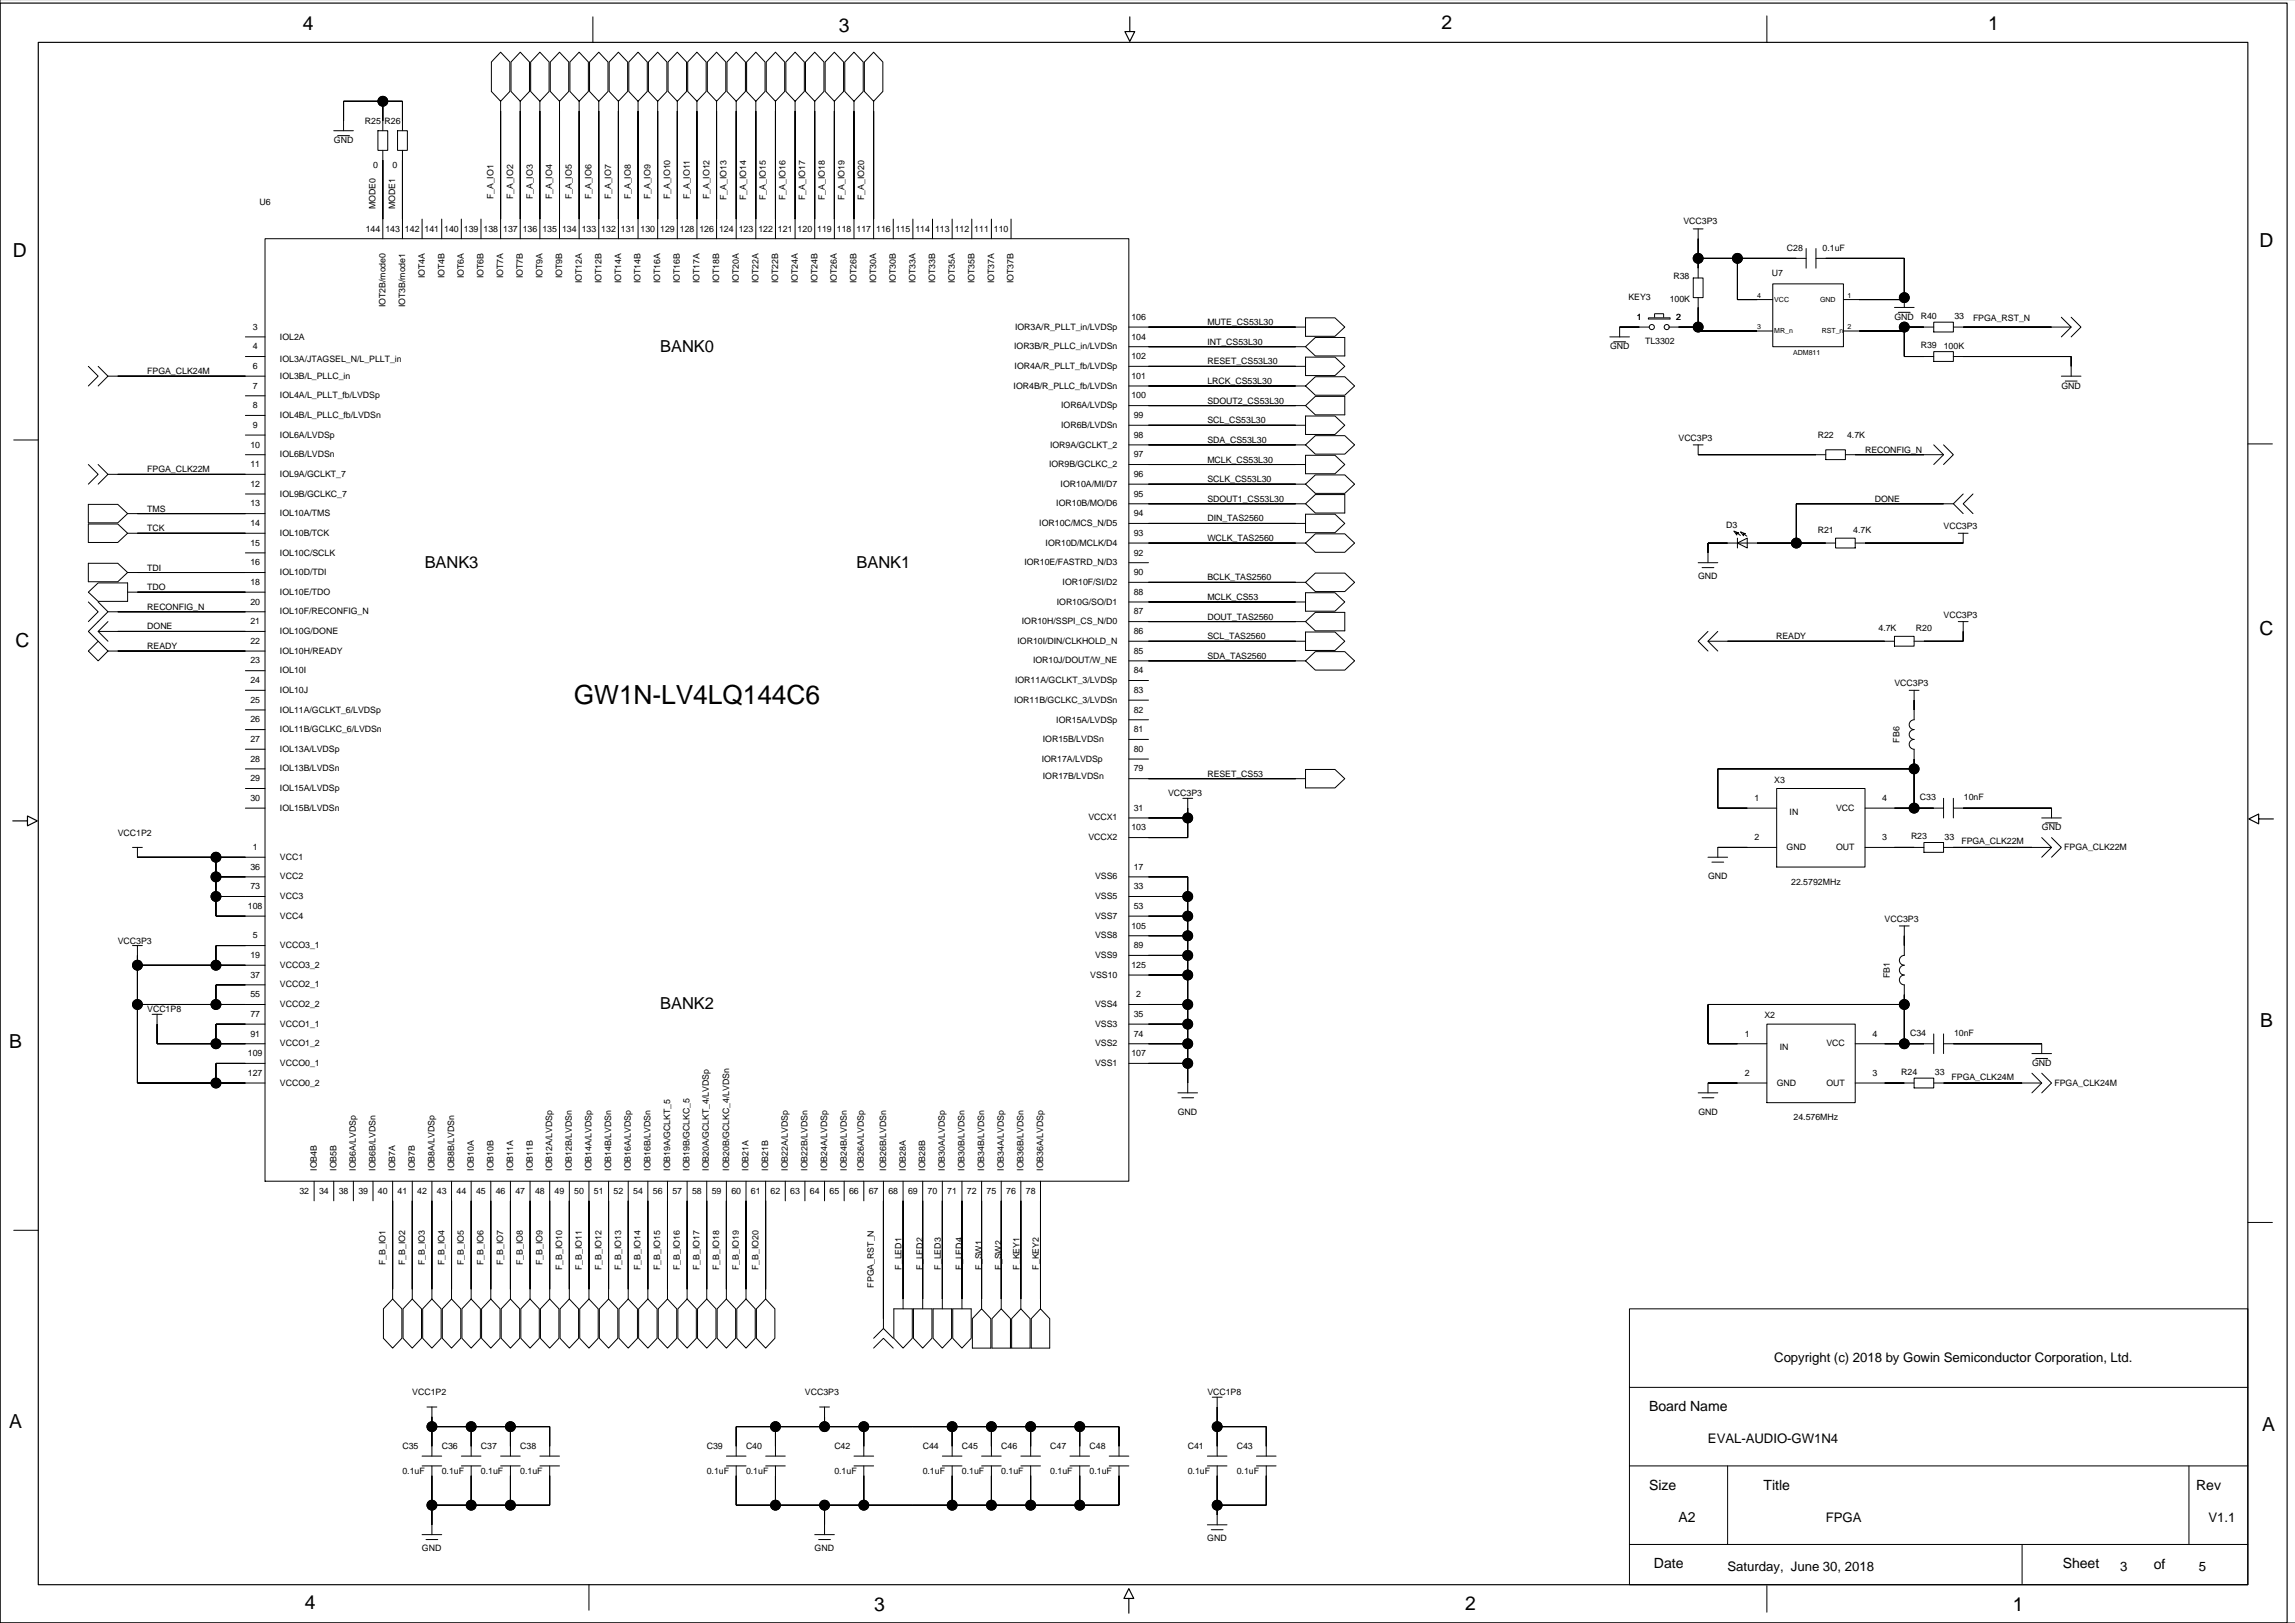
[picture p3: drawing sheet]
<svg xmlns="http://www.w3.org/2000/svg" width="594mm" height="420mm" viewBox="0 0 594 420" stroke-linecap="round" stroke-linejoin="round" font-family="sans-serif">
<defs><g id="words">
<text font-size="6.8" x="148.5" y="182.1">GW1N-LV4LQ144C6</text>
<g font-size="5">
<text x="78.4" y="7.9">4</text>
<text x="217" y="8.4">3</text>
<text x="372.9" y="7.6">2</text>
<text x="514.4" y="7.9">1</text>
<text x="584.6" y="64">D</text>
<text x="3.3" y="66.5">D</text>
<text x="4" y="167.4">C</text>
<text x="584.6" y="164.3">C</text>
<text x="584.7" y="265.6">B</text>
<text x="2.4" y="271">B</text>
<text x="2.4" y="369.5">A</text>
<text x="585.2" y="370.3">A</text>
<text x="78.9" y="416.2">4</text>
<text x="226.2" y="416.7">3</text>
<text x="379" y="416.5">2</text>
<text x="520.7" y="416.7">1</text>
</g>
<g font-size="4.3">
<text x="170.8" y="91">BANK0</text>
<text x="109.9" y="146.8">BANK3</text>
<text x="221.6" y="146.8">BANK1</text>
<text x="170.8" y="261.1">BANK2</text>
</g>
<g font-size="3.6">
<text x="426.6" y="365">Board Name</text>
<text x="426.6" y="385.3">Size</text>
<text x="456.2" y="385.3">Title</text>
<text x="568.2" y="385.3">Rev</text>
<text x="434.2" y="393.6">A2</text>
<text x="427.9" y="405.7">Date</text>
<text x="533.6" y="405.7">Sheet</text>
<text x="557.2" y="405.9">of</text>
</g>
<g font-size="3.4">
<text x="459" y="352.3">Copyright (c) 2018 by Gowin Semiconductor Corporation, Ltd.</text>
<text x="441.9" y="373.3">EVAL-AUDIO-GW1N4</text>
<text x="472.3" y="393.6">FPGA</text>
<text x="571.4" y="393.6">V1.1</text>
<text x="446.9" y="406.3">Saturday, June 30, 2018</text>
<text x="548.5" y="406.3">3</text>
<text x="568.8" y="406.3">5</text>
</g>
<g font-size="2.3">
<text x="94.4" y="32">R25</text>
<text x="99.5" y="32">R26</text>
<text x="86.4" y="37">GND</text>
<text x="96.5" y="43.5">0</text>
<text x="101.6" y="43.5">0</text>
<text x="67.1" y="53">U6</text>
<text x="127.6" y="51.6" transform="rotate(-90 127.6 51.6)">F_A_IO1</text>
<text x="132.7" y="51.6" transform="rotate(-90 132.7 51.6)">F_A_IO2</text>
<text x="137.8" y="51.6" transform="rotate(-90 137.8 51.6)">F_A_IO3</text>
<text x="142.9" y="51.6" transform="rotate(-90 142.9 51.6)">F_A_IO4</text>
<text x="148" y="51.6" transform="rotate(-90 148 51.6)">F_A_IO5</text>
<text x="153" y="51.6" transform="rotate(-90 153 51.6)">F_A_IO6</text>
<text x="158.1" y="51.6" transform="rotate(-90 158.1 51.6)">F_A_IO7</text>
<text x="163.2" y="51.6" transform="rotate(-90 163.2 51.6)">F_A_IO8</text>
<text x="168.3" y="51.6" transform="rotate(-90 168.3 51.6)">F_A_IO9</text>
<text x="173.4" y="51.6" transform="rotate(-90 173.4 51.6)">F_A_IO10</text>
<text x="178.4" y="51.6" transform="rotate(-90 178.4 51.6)">F_A_IO11</text>
<text x="183.5" y="51.6" transform="rotate(-90 183.5 51.6)">F_A_IO12</text>
<text x="188" y="51.7" transform="rotate(-90 188 51.7)">F_A_IO13</text>
<text x="193.1" y="51.7" transform="rotate(-90 193.1 51.7)">F_A_IO14</text>
<text x="198.1" y="51.7" transform="rotate(-90 198.1 51.7)">F_A_IO15</text>
<text x="203.2" y="51.7" transform="rotate(-90 203.2 51.7)">F_A_IO16</text>
<text x="208.3" y="51.7" transform="rotate(-90 208.3 51.7)">F_A_IO17</text>
<text x="213.4" y="51.7" transform="rotate(-90 213.4 51.7)">F_A_IO18</text>
<text x="218.4" y="51.7" transform="rotate(-90 218.4 51.7)">F_A_IO19</text>
<text x="223.5" y="51.7" transform="rotate(-90 223.5 51.7)">F_A_IO20</text>
<text x="94.6" y="59.9">144</text>
<text x="97.2" y="54.1" transform="rotate(-90 97.2 54.1)">MODE0</text>
<text x="99.7" y="59.9">143</text>
<text x="102.3" y="54.1" transform="rotate(-90 102.3 54.1)">MODE1</text>
<text x="104.8" y="59.9">142</text>
<text x="109.9" y="59.9">141</text>
<text x="114.9" y="59.9">140</text>
<text x="120" y="59.9">139</text>
<text x="125.1" y="59.9">138</text>
<text x="130.2" y="59.9">137</text>
<text x="135.2" y="59.9">136</text>
<text x="140.3" y="59.9">135</text>
<text x="145.4" y="59.9">134</text>
<text x="150.5" y="59.9">133</text>
<text x="155.6" y="59.9">132</text>
<text x="160.6" y="59.9">131</text>
<text x="165.7" y="59.9">130</text>
<text x="170.8" y="59.9">129</text>
<text x="175.9" y="59.9">128</text>
<text x="181" y="59.9">126</text>
<text x="186" y="59.9">124</text>
<text x="191.1" y="59.9">123</text>
<text x="196.2" y="59.9">122</text>
<text x="201.3" y="59.9">121</text>
<text x="206.3" y="59.9">120</text>
<text x="211.4" y="59.9">119</text>
<text x="216.5" y="59.9">118</text>
<text x="221.6" y="59.9">117</text>
<text x="226.7" y="59.9">116</text>
<text x="231.7" y="59.9">115</text>
<text x="236.8" y="59.9">114</text>
<text x="241.9" y="59.9">113</text>
<text x="247" y="59.9">112</text>
<text x="252.1" y="59.9">111</text>
<text x="257.1" y="59.9">110</text>
<text x="435.5" y="57.9">VCC3P3</text>
<text x="462.3" y="64.8">C28</text>
<text x="471.5" y="64.9">0.1uF</text>
<text x="109.9" y="72" transform="rotate(-90 109.9 72)">IOT4A</text>
<text x="115" y="72" transform="rotate(-90 115 72)">IOT4B</text>
<text x="120" y="72" transform="rotate(-90 120 72)">IOT6A</text>
<text x="125.1" y="72" transform="rotate(-90 125.1 72)">IOT6B</text>
<text x="130.2" y="72" transform="rotate(-90 130.2 72)">IOT7A</text>
<text x="135.3" y="72" transform="rotate(-90 135.3 72)">IOT7B</text>
<text x="140.3" y="72" transform="rotate(-90 140.3 72)">IOT9A</text>
<text x="145.4" y="72" transform="rotate(-90 145.4 72)">IOT9B</text>
<text x="458.4" y="71.4">U7</text>
<text x="150.5" y="73.2" transform="rotate(-90 150.5 73.2)">IOT12A</text>
<text x="155.6" y="73.2" transform="rotate(-90 155.6 73.2)">IOT12B</text>
<text x="160.7" y="73.2" transform="rotate(-90 160.7 73.2)">IOT14A</text>
<text x="165.7" y="73.2" transform="rotate(-90 165.7 73.2)">IOT14B</text>
<text x="170.8" y="73.2" transform="rotate(-90 170.8 73.2)">IOT16A</text>
<text x="175.9" y="73.2" transform="rotate(-90 175.9 73.2)">IOT16B</text>
<text x="181" y="73.2" transform="rotate(-90 181 73.2)">IOT17A</text>
<text x="186.1" y="73.2" transform="rotate(-90 186.1 73.2)">IOT18B</text>
<text x="191.1" y="73.2" transform="rotate(-90 191.1 73.2)">IOT20A</text>
<text x="196.2" y="73.2" transform="rotate(-90 196.2 73.2)">IOT22A</text>
<text x="201.3" y="73.2" transform="rotate(-90 201.3 73.2)">IOT22B</text>
<text x="206.4" y="73.2" transform="rotate(-90 206.4 73.2)">IOT24A</text>
<text x="211.5" y="73.2" transform="rotate(-90 211.5 73.2)">IOT24B</text>
<text x="216.5" y="73.2" transform="rotate(-90 216.5 73.2)">IOT26A</text>
<text x="221.6" y="73.2" transform="rotate(-90 221.6 73.2)">IOT26B</text>
<text x="226.7" y="73.2" transform="rotate(-90 226.7 73.2)">IOT30A</text>
<text x="231.8" y="73.2" transform="rotate(-90 231.8 73.2)">IOT30B</text>
<text x="236.8" y="73.2" transform="rotate(-90 236.8 73.2)">IOT33A</text>
<text x="241.9" y="73.2" transform="rotate(-90 241.9 73.2)">IOT33B</text>
<text x="247" y="73.2" transform="rotate(-90 247 73.2)">IOT35A</text>
<text x="252.1" y="73.2" transform="rotate(-90 252.1 73.2)">IOT35B</text>
<text x="257.2" y="73.2" transform="rotate(-90 257.2 73.2)">IOT37A</text>
<text x="262.2" y="73.2" transform="rotate(-90 262.2 73.2)">IOT37B</text>
<text x="421.3" y="77.5">KEY3</text>
<text x="432" y="78">100K</text>
<text x="432.9" y="72.3">R38</text>
<text x="99.7" y="79.5" transform="rotate(-90 99.7 79.5)">IOT2B/mode0</text>
<text x="104.8" y="79.5" transform="rotate(-90 104.8 79.5)">IOT3B/mode1</text>
<text x="292.7" y="82.7">106</text>
<text x="423.5" y="82.7">1</text>
<text x="433.6" y="82.7">2</text>
<text x="490.1" y="82.7">GND</text>
<text x="496.9" y="82.5">R40</text>
<text x="505.6" y="82.6">33</text>
<text x="510.4" y="83.1">FPGA_RST_N</text>
<text x="65.4" y="85.3">3</text>
<text x="72.4" y="87.8">IOL2A</text>
<text x="262.6" y="85.3">IOR3A/R_PLLT_in/LVDSp</text>
<text x="292.7" y="87.8">104</text>
<text x="312.3" y="89.2">INT_CS53L30</text>
<text x="312.3" y="84.1">MUTE_CS53L30</text>
<text x="425.6" y="88.9">TL3302</text>
<text x="65.4" y="90.4">4</text>
<text x="65.4" y="95.4">6</text>
<text x="72.4" y="93.6">IOL3A/JTAGSEL_N/L_PLLT_in</text>
<text x="262.4" y="90.4">IOR3B/R_PLLC_in/LVDSn</text>
<text x="262.5" y="95.4">IOR4A/R_PLLT_fb/LVDSp</text>
<text x="292.7" y="92.9">102</text>
<text x="312.3" y="94.3">RESET_CS53L30</text>
<text x="416.5" y="90.4">GND</text>
<text x="496.9" y="90.1">R39</text>
<text x="502.9" y="90.2">100K</text>
<text x="38.1" y="96.8">FPGA_CLK24M</text>
<text x="65.4" y="100.5">7</text>
<text x="72.4" y="98">IOL3B/L_PLLC_in</text>
<text x="262.2" y="100.5">IOR4B/R_PLLC_fb/LVDSn</text>
<text x="292.7" y="98">101</text>
<text x="312.3" y="99.3">LRCK_CS53L30</text>
<text x="533.3" y="100.5">GND</text>
<text x="65.4" y="105.6">8</text>
<text x="72.4" y="103.1">IOL4A/L_PLLT_fb/LVDSp</text>
<text x="274.5" y="105.6">IOR6A/LVDSp</text>
<text x="292.7" y="103.1">100</text>
<text x="312.3" y="104.4">SDOUT2_CS53L30</text>
<text x="65.4" y="110.7">9</text>
<text x="72.4" y="113.2">IOL6A/LVDSp</text>
<text x="72.4" y="108.1">IOL4B/L_PLLC_fb/LVDSn</text>
<text x="274.5" y="110.7">IOR6B/LVDSn</text>
<text x="293.3" y="113.2">98</text>
<text x="293.3" y="108.1">99</text>
<text x="312.3" y="109.5">SCL_CS53L30</text>
<text x="470.3" y="113.2">R22</text>
<text x="477.8" y="113.3">4.7K</text>
<text x="64.8" y="115.8">10</text>
<text x="72.4" y="118.3">IOL6B/LVDSn</text>
<text x="271.6" y="115.8">IOR9A/GCLKT_2</text>
<text x="293.3" y="118.3">97</text>
<text x="312.3" y="119.6">MCLK_CS53L30</text>
<text x="312.3" y="114.6">SDA_CS53L30</text>
<text x="434.2" y="114">VCC3P3</text>
<text x="482.5" y="117.1">RECONFIG_N</text>
<text x="38.1" y="122.2">FPGA_CLK22M</text>
<text x="64.8" y="125.9">12</text>
<text x="64.8" y="120.8">11</text>
<text x="72.4" y="123.4">IOL9A/GCLKT_7</text>
<text x="271.4" y="120.8">IOR9B/GCLKC_2</text>
<text x="274.4" y="125.9">IOR10A/MI/D7</text>
<text x="293.3" y="123.4">96</text>
<text x="312.3" y="124.7">SCLK_CS53L30</text>
<text x="64.8" y="131">13</text>
<text x="72.4" y="128.5">IOL9B/GCLKC_7</text>
<text x="273.3" y="131">IOR10B/MO/D6</text>
<text x="293.3" y="128.5">95</text>
<text x="312.3" y="129.8">SDOUT1_CS53L30</text>
<text x="485" y="129.8">DONE</text>
<text x="38.1" y="137.4">TCK</text>
<text x="38.1" y="132.3">TMS</text>
<text x="64.8" y="136.1">14</text>
<text x="72.4" y="133.5">IOL10A/TMS</text>
<text x="268.9" y="136.1">IOR10C/MCS_N/D5</text>
<text x="293.3" y="133.5">94</text>
<text x="312.3" y="134.9">DIN_TAS2560</text>
<text x="446.6" y="136.7">D3</text>
<text x="470.3" y="137.8">R21</text>
<text x="479.4" y="137.9">4.7K</text>
<text x="502.8" y="136.9">VCC3P3</text>
<text x="64.8" y="141.1">15</text>
<text x="72.4" y="143.7">IOL10C/SCLK</text>
<text x="72.4" y="138.6">IOL10B/TCK</text>
<text x="270.5" y="141.1">IOR10D/MCLK/D4</text>
<text x="293.3" y="138.6">93</text>
<text x="293.3" y="143.7">92</text>
<text x="312.3" y="140">WCLK_TAS2560</text>
<text x="38.1" y="147.6">TDI</text>
<text x="64.8" y="146.2">16</text>
<text x="72.4" y="148.8">IOL10D/TDI</text>
<text x="265" y="146.2">IOR10E/FASTRD_N/D3</text>
<text x="293.3" y="148.8">90</text>
<text x="439.3" y="149.9">GND</text>
<text x="38.1" y="152.7">TDO</text>
<text x="64.8" y="151.3">18</text>
<text x="72.4" y="153.8">IOL10E/TDO</text>
<text x="274.9" y="151.3">IOR10F/SI/D2</text>
<text x="293.3" y="153.8">88</text>
<text x="312.3" y="150.1">BCLK_TAS2560</text>
<text x="312.3" y="155.2">MCLK_CS53</text>
<text x="38.1" y="157.7">RECONFIG_N</text>
<text x="64.8" y="161.5">21</text>
<text x="64.8" y="156.4">20</text>
<text x="72.4" y="158.9">IOL10F/RECONFIG_N</text>
<text x="264.4" y="161.5">IOR10H/SSPI_CS_N/D0</text>
<text x="273.4" y="156.4">IOR10G/SO/D1</text>
<text x="293.3" y="158.9">87</text>
<text x="312.3" y="160.3">DOUT_TAS2560</text>
<text x="502.8" y="159.8">VCC3P3</text>
<text x="38.1" y="167.9">READY</text>
<text x="38.1" y="162.8">DONE</text>
<text x="64.8" y="166.5">22</text>
<text x="72.4" y="164">IOL10G/DONE</text>
<text x="263.2" y="166.5">IOR10I/DIN/CLKHOLD_N</text>
<text x="293.3" y="164">86</text>
<text x="312.3" y="165.4">SCL_TAS2560</text>
<text x="459.5" y="165.3">READY</text>
<text x="486" y="163.3">4.7K</text>
<text x="495.7" y="163.2">R20</text>
<text x="64.8" y="171.6">23</text>
<text x="72.4" y="169.1">IOL10H/READY</text>
<text x="267.3" y="171.6">IOR10J/DOUT/W_NE</text>
<text x="293.3" y="169.1">85</text>
<text x="312.3" y="170.4">SDA_TAS2560</text>
<text x="64.8" y="176.7">24</text>
<text x="72.4" y="179.2">IOL10J</text>
<text x="72.4" y="174.2">IOL10I</text>
<text x="262.6" y="176.7">IOR11A/GCLKT_3/LVDSp</text>
<text x="293.3" y="179.2">83</text>
<text x="293.3" y="174.2">84</text>
<text x="490.1" y="177.5">VCC3P3</text>
<text x="64.8" y="181.8">25</text>
<text x="72.4" y="184.3">IOL11A/GCLKT_6/LVDSp</text>
<text x="262.4" y="181.8">IOR11B/GCLKC_3/LVDSn</text>
<text x="293.3" y="184.3">82</text>
<text x="64.8" y="186.9">26</text>
<text x="64.8" y="191.9">27</text>
<text x="72.4" y="189.4">IOL11B/GCLKC_6/LVDSn</text>
<text x="273.3" y="187">IOR15A/LVDSp</text>
<text x="293.3" y="189.4">81</text>
<text x="64.8" y="197">28</text>
<text x="72.4" y="194.5">IOL13A/LVDSp</text>
<text x="269.5" y="197">IOR17A/LVDSp</text>
<text x="269.8" y="192">IOR15B/LVDSn</text>
<text x="293.3" y="194.5">80</text>
<text x="491.4" y="192.1" transform="rotate(-90 491.4 192.1)">FB6</text>
<text x="64.8" y="202.1">29</text>
<text x="72.4" y="199.6">IOL13B/LVDSn</text>
<text x="269.8" y="201.6">IOR17B/LVDSn</text>
<text x="293.3" y="199.6">79</text>
<text x="312.3" y="200.9">RESET_CS53</text>
<text x="459" y="202.4">X3</text>
<text x="64.8" y="207.2">30</text>
<text x="72.4" y="209.7">IOL15B/LVDSn</text>
<text x="72.4" y="204.6">IOL15A/LVDSp</text>
<text x="293.3" y="209.7">31</text>
<text x="302.2" y="206">VCC3P3</text>
<text x="453.9" y="207.2">1</text>
<text x="475" y="209.7">VCC</text>
<text x="486.9" y="207.2">4</text>
<text x="496.7" y="206.9">C33</text>
<text x="508.1" y="207">10nF</text>
<text x="281.6" y="212.2">VCCX1</text>
<text x="292.7" y="214.8">103</text>
<text x="463" y="210.8">IN</text>
<text x="528.3" y="214.8">GND</text>
<text x="30.5" y="216.1">VCC1P2</text>
<text x="65.4" y="219.9">1</text>
<text x="281.6" y="217.3">VCCX2</text>
<text x="453.9" y="217.3">2</text>
<text x="462.2" y="219.9">GND</text>
<text x="475" y="219.9">OUT</text>
<text x="486.9" y="217.3">3</text>
<text x="494.4" y="217.1">R23</text>
<text x="503.1" y="217.2">33</text>
<text x="507.4" y="218.4">FPGA_CLK22M</text>
<text x="534" y="219.9">FPGA_CLK22M</text>
<text x="64.8" y="224.9">36</text>
<text x="72.4" y="227.5">VCC2</text>
<text x="72.4" y="222.4">VCC1</text>
<text x="283.3" y="227.5">VSS6</text>
<text x="293.3" y="224.9">17</text>
<text x="441.9" y="227.5">GND</text>
<text x="64.8" y="230">73</text>
<text x="72.4" y="232.6">VCC3</text>
<text x="283.3" y="232.6">VSS5</text>
<text x="293.3" y="230">33</text>
<text x="463.4" y="228.8">22.5792MHz</text>
<text x="64.1" y="235.1">108</text>
<text x="72.4" y="237.6">VCC4</text>
<text x="283.3" y="237.6">VSS7</text>
<text x="293.3" y="235.1">53</text>
<text x="487.6" y="238.5">VCC3P3</text>
<text x="30.5" y="244.1">VCC3P3</text>
<text x="65.4" y="242.7">5</text>
<text x="72.4" y="245.3">VCCO3_1</text>
<text x="283.3" y="242.7">VSS8</text>
<text x="292.7" y="240.2">105</text>
<text x="293.3" y="245.3">89</text>
<text x="64.8" y="247.8">19</text>
<text x="72.4" y="250.3">VCCO3_2</text>
<text x="283.3" y="247.8">VSS9</text>
<text x="292.7" y="250.3">125</text>
<text x="64.8" y="252.9">37</text>
<text x="64.8" y="258">55</text>
<text x="72.4" y="255.4">VCCO2_1</text>
<text x="282.1" y="253">VSS10</text>
<text x="293.9" y="258">2</text>
<text x="488.9" y="253" transform="rotate(-90 488.9 253)">FB1</text>
<text x="38.1" y="261.8">VCC1P8</text>
<text x="64.8" y="263">77</text>
<text x="72.4" y="260.5">VCCO2_2</text>
<text x="283.3" y="260.5">VSS4</text>
<text x="293.3" y="263">35</text>
<text x="456.5" y="263.4">X2</text>
<text x="64.8" y="268.1">91</text>
<text x="72.4" y="265.6">VCCO1_1</text>
<text x="283.3" y="265.6">VSS3</text>
<text x="293.3" y="268.1">74</text>
<text x="451.4" y="268.1">1</text>
<text x="484.4" y="268.1">4</text>
<text x="494.1" y="267.9">C34</text>
<text x="505.5" y="268">10nF</text>
<text x="64.1" y="273.2">109</text>
<text x="72.4" y="275.7">VCCO0_1</text>
<text x="72.4" y="270.7">VCCO1_2</text>
<text x="283.3" y="275.7">VSS1</text>
<text x="283.3" y="270.7">VSS2</text>
<text x="292.7" y="273.2">107</text>
<text x="460.4" y="271.7">IN</text>
<text x="472.5" y="270.7">VCC</text>
<text x="525.7" y="275.7">GND</text>
<text x="64.1" y="278.3">127</text>
<text x="72.4" y="280.8">VCCO0_2</text>
<text x="451.4" y="278.3">2</text>
<text x="459.7" y="280.8">GND</text>
<text x="472.5" y="280.8">OUT</text>
<text x="484.4" y="278.3">3</text>
<text x="491.8" y="278">R24</text>
<text x="500.5" y="278.1">33</text>
<text x="504.9" y="279.3">FPGA_CLK24M</text>
<text x="531.5" y="280.9">FPGA_CLK24M</text>
<text x="304.7" y="288.5">GND</text>
<text x="439.4" y="288.4">GND</text>
<text x="464" y="289.8">24.576MHz</text>
<text x="81.9" y="302.8" transform="rotate(-90 81.9 302.8)">IOB4B</text>
<text x="87" y="302.8" transform="rotate(-90 87 302.8)">IOB5B</text>
<text x="92.1" y="302.8" transform="rotate(-90 92.1 302.8)">IOB6A/LVDSp</text>
<text x="97.2" y="302.8" transform="rotate(-90 97.2 302.8)">IOB6B/LVDSn</text>
<text x="102.3" y="302.8" transform="rotate(-90 102.3 302.8)">IOB7A</text>
<text x="107.3" y="302.8" transform="rotate(-90 107.3 302.8)">IOB7B</text>
<text x="112.4" y="302.8" transform="rotate(-90 112.4 302.8)">IOB8A/LVDSp</text>
<text x="117.5" y="302.8" transform="rotate(-90 117.5 302.8)">IOB8B/LVDSn</text>
<text x="122.6" y="302.8" transform="rotate(-90 122.6 302.8)">IOB10A</text>
<text x="127.6" y="302.8" transform="rotate(-90 127.6 302.8)">IOB10B</text>
<text x="132.7" y="302.8" transform="rotate(-90 132.7 302.8)">IOB11A</text>
<text x="137.8" y="302.8" transform="rotate(-90 137.8 302.8)">IOB11B</text>
<text x="142.9" y="302.8" transform="rotate(-90 142.9 302.8)">IOB12A/LVDSp</text>
<text x="148" y="302.8" transform="rotate(-90 148 302.8)">IOB12B/LVDSn</text>
<text x="153" y="302.8" transform="rotate(-90 153 302.8)">IOB14A/LVDSp</text>
<text x="158.1" y="302.8" transform="rotate(-90 158.1 302.8)">IOB14B/LVDSn</text>
<text x="163.2" y="302.8" transform="rotate(-90 163.2 302.8)">IOB16A/LVDSp</text>
<text x="168.3" y="302.8" transform="rotate(-90 168.3 302.8)">IOB16B/LVDSn</text>
<text x="173.4" y="302.8" transform="rotate(-90 173.4 302.8)">IOB19A/GCLKT_5</text>
<text x="178.4" y="302.8" transform="rotate(-90 178.4 302.8)">IOB19B/GCLKC_5</text>
<text x="183.4" y="302.8" transform="rotate(-90 183.4 302.8)">IOB20A/GCLKT_4/LVDSp</text>
<text x="188.6" y="302.8" transform="rotate(-90 188.6 302.8)">IOB20B/GCLKC_4/LVDSn</text>
<text x="193.7" y="302.8" transform="rotate(-90 193.7 302.8)">IOB21A</text>
<text x="198.8" y="302.8" transform="rotate(-90 198.8 302.8)">IOB21B</text>
<text x="203.8" y="302.8" transform="rotate(-90 203.8 302.8)">IOB22A/LVDSp</text>
<text x="208.9" y="302.8" transform="rotate(-90 208.9 302.8)">IOB22B/LVDSn</text>
<text x="214" y="302.8" transform="rotate(-90 214 302.8)">IOB24A/LVDSp</text>
<text x="219.1" y="302.8" transform="rotate(-90 219.1 302.8)">IOB24B/LVDSn</text>
<text x="223.5" y="302.8" transform="rotate(-90 223.5 302.8)">IOB26A/LVDSp</text>
<text x="229.2" y="302.8" transform="rotate(-90 229.2 302.8)">IOB26B/LVDSn</text>
<text x="234.3" y="302.8" transform="rotate(-90 234.3 302.8)">IOB28A</text>
<text x="239.4" y="302.8" transform="rotate(-90 239.4 302.8)">IOB28B</text>
<text x="244.5" y="302.8" transform="rotate(-90 244.5 302.8)">IOB30A/LVDSp</text>
<text x="249.5" y="302.8" transform="rotate(-90 249.5 302.8)">IOB30B/LVDSn</text>
<text x="254.6" y="302.8" transform="rotate(-90 254.6 302.8)">IOB34B/LVDSn</text>
<text x="259.7" y="302.8" transform="rotate(-90 259.7 302.8)">IOB34A/LVDSp</text>
<text x="264.8" y="302.8" transform="rotate(-90 264.8 302.8)">IOB36B/LVDSn</text>
<text x="269.9" y="302.8" transform="rotate(-90 269.9 302.8)">IOB36A/LVDSp</text>
<text x="77.5" y="308.7">32</text>
<text x="82.5" y="308.7">34</text>
<text x="87.6" y="308.7">38</text>
<text x="92.7" y="308.7">39</text>
<text x="97.8" y="308.7">40</text>
<text x="102.9" y="308.7">41</text>
<text x="107.9" y="308.7">42</text>
<text x="113" y="308.7">43</text>
<text x="118.1" y="308.7">44</text>
<text x="123.2" y="308.7">45</text>
<text x="128.3" y="308.7">46</text>
<text x="133.3" y="308.7">47</text>
<text x="138.4" y="308.7">48</text>
<text x="143.5" y="308.7">49</text>
<text x="148.6" y="308.7">50</text>
<text x="153.6" y="308.7">51</text>
<text x="158.7" y="308.7">52</text>
<text x="163.8" y="308.7">54</text>
<text x="168.9" y="308.7">56</text>
<text x="174" y="308.7">57</text>
<text x="179" y="308.7">58</text>
<text x="184.1" y="308.7">59</text>
<text x="189.2" y="308.7">60</text>
<text x="194.3" y="308.7">61</text>
<text x="199.4" y="308.7">62</text>
<text x="204.4" y="308.7">63</text>
<text x="209.5" y="308.7">64</text>
<text x="214.6" y="308.7">65</text>
<text x="219.7" y="308.7">66</text>
<text x="224.8" y="308.7">67</text>
<text x="229.8" y="308.7">68</text>
<text x="234.9" y="308.7">69</text>
<text x="240" y="308.7">70</text>
<text x="245.1" y="308.7">71</text>
<text x="250.1" y="308.7">72</text>
<text x="255.2" y="308.7">75</text>
<text x="260.3" y="308.7">76</text>
<text x="265.4" y="308.7">78</text>
<text x="99.7" y="327.3" transform="rotate(-90 99.7 327.3)">F_B_IO1</text>
<text x="104.8" y="327.3" transform="rotate(-90 104.8 327.3)">F_B_IO2</text>
<text x="109.9" y="327.3" transform="rotate(-90 109.9 327.3)">F_B_IO3</text>
<text x="115" y="327.3" transform="rotate(-90 115 327.3)">F_B_IO4</text>
<text x="120" y="327.3" transform="rotate(-90 120 327.3)">F_B_IO5</text>
<text x="125.1" y="327.3" transform="rotate(-90 125.1 327.3)">F_B_IO6</text>
<text x="130.2" y="327.3" transform="rotate(-90 130.2 327.3)">F_B_IO7</text>
<text x="135.3" y="327.3" transform="rotate(-90 135.3 327.3)">F_B_IO8</text>
<text x="140.3" y="327.3" transform="rotate(-90 140.3 327.3)">F_B_IO9</text>
<text x="145.4" y="328.5" transform="rotate(-90 145.4 328.5)">F_B_IO10</text>
<text x="150.5" y="328.5" transform="rotate(-90 150.5 328.5)">F_B_IO11</text>
<text x="155.6" y="328.5" transform="rotate(-90 155.6 328.5)">F_B_IO12</text>
<text x="160.7" y="328.5" transform="rotate(-90 160.7 328.5)">F_B_IO13</text>
<text x="165.7" y="328.5" transform="rotate(-90 165.7 328.5)">F_B_IO14</text>
<text x="170.8" y="328.5" transform="rotate(-90 170.8 328.5)">F_B_IO15</text>
<text x="175.9" y="328.5" transform="rotate(-90 175.9 328.5)">F_B_IO16</text>
<text x="181" y="328.5" transform="rotate(-90 181 328.5)">F_B_IO17</text>
<text x="186.1" y="328.5" transform="rotate(-90 186.1 328.5)">F_B_IO18</text>
<text x="191.1" y="328.5" transform="rotate(-90 191.1 328.5)">F_B_IO19</text>
<text x="196.2" y="328.5" transform="rotate(-90 196.2 328.5)">F_B_IO20</text>
<text x="233.2" y="328.4" transform="rotate(-90 233.2 328.4)">F_LED1</text>
<text x="238.8" y="328.4" transform="rotate(-90 238.8 328.4)">F_LED2</text>
<text x="243.4" y="328.4" transform="rotate(-90 243.4 328.4)">F_LED3</text>
<text x="248.9" y="328.4" transform="rotate(-90 248.9 328.4)">F_LED4</text>
<text x="254" y="328.4" transform="rotate(-90 254 328.4)">F_SW1</text>
<text x="259.1" y="328.4" transform="rotate(-90 259.1 328.4)">F_SW2</text>
<text x="263.7" y="328.4" transform="rotate(-90 263.7 328.4)">F_KEY1</text>
<text x="268.8" y="328.4" transform="rotate(-90 268.8 328.4)">F_KEY2</text>
<text x="226.1" y="333" transform="rotate(-90 226.1 333)">FPGA_RST_N</text>
<text x="106.7" y="360.9">VCC1P2</text>
<text x="208.2" y="360.9">VCC3P3</text>
<text x="312.3" y="360.9">VCC1P8</text>
<text x="104.1" y="374.8">C35</text>
<text x="114.3" y="374.8">C36</text>
<text x="124.4" y="374.8">C37</text>
<text x="134.6" y="374.8">C38</text>
<text x="182.8" y="374.8">C39</text>
<text x="193" y="374.8">C40</text>
<text x="215.9" y="374.8">C42</text>
<text x="238.7" y="374.8">C44</text>
<text x="248.9" y="374.8">C45</text>
<text x="259" y="374.8">C46</text>
<text x="271.7" y="374.8">C47</text>
<text x="281.9" y="374.8">C48</text>
<text x="307.3" y="374.8">C41</text>
<text x="320" y="374.8">C43</text>
<text x="104.1" y="381.2">0.1uF</text>
<text x="114.3" y="381.2">0.1uF</text>
<text x="124.4" y="381.2">0.1uF</text>
<text x="134.6" y="381.2">0.1uF</text>
<text x="182.8" y="381.2">0.1uF</text>
<text x="193" y="381.2">0.1uF</text>
<text x="215.9" y="381.2">0.1uF</text>
<text x="238.7" y="381.2">0.1uF</text>
<text x="248.9" y="381.2">0.1uF</text>
<text x="259" y="381.2">0.1uF</text>
<text x="271.7" y="381.2">0.1uF</text>
<text x="281.9" y="381.2">0.1uF</text>
<text x="307.3" y="381.2">0.1uF</text>
<text x="320" y="381.2">0.1uF</text>
<text x="109.2" y="401.3">GND</text>
<text x="210.7" y="401.3">GND</text>
<text x="312.3" y="398.7">GND</text>
</g>
<g font-size="1.8">
<text x="454.6" y="77.1">4</text>
<text x="477.9" y="77.1">1</text>
<text x="459" y="78">VCC</text>
<text x="470.9" y="78">GND</text>
<text x="454.6" y="85.2">3</text>
<text x="459" y="86.2">MR_n</text>
<text x="471.3" y="86.2">RST_n</text>
<text x="477.9" y="85.2">2</text>
<text x="463.9" y="91.9">ADM811</text>
</g>
</g></defs>
<g fill="none" stroke="#000" stroke-width=".26">
<path d="M0 -.1v419.9h593.8M129.5 13.5l2.4 2.5v7.7l-2.4 2.5-2.4-2.5v-7.7zM134.6 13.5l2.4 2.5v7.7l-2.4 2.5-2.4-2.5v-7.7zM139.7 13.5l2.4 2.5v7.7l-2.4 2.5-2.4-2.5v-7.7zM144.7 13.5l2.4 2.5v7.7l-2.4 2.5-2.3-2.5v-7.7zM149.8 13.5l2.4 2.5v7.7l-2.4 2.5-2.4-2.5v-7.7zM153.4 4.4v6.6M154.9 13.5l2.4 2.5v7.7l-2.4 2.5-2.4-2.5v-7.7zM160 13.5l2.4 2.5v7.7l-2.4 2.5-2.4-2.5v-7.7zM165.1 13.5l2.3 2.5v7.7l-2.3 2.5-2.4-2.5v-7.7zM170.1 13.5l2.4 2.5v7.7l-2.4 2.5-2.3-2.5v-7.7zM175.2 13.5l2.4 2.5v7.7l-2.4 2.5-2.4-2.5v-7.7z"/>
<path d="M180.3 13.5l2.4 2.5v7.7l-2.4 2.5-2.4-2.5v-7.7zM185.4 13.5l2.4 2.5v7.7l-2.4 2.5-2.4-2.5v-7.7zM190.5 13.5l2.3 2.5v7.7l-2.3 2.5-2.4-2.5v-7.7zM195.5 13.5l2.4 2.5v7.7l-2.4 2.5-2.4-2.5v-7.7zM200.6 13.5l2.4 2.5v7.7l-2.4 2.5-2.4-2.5v-7.7zM205.7 13.5l2.4 2.5v7.7l-2.4 2.5-2.4-2.5v-7.7zM210.8 13.5l2.4 2.5v7.7l-2.4 2.5-2.4-2.5v-7.7zM215.9 13.5l2.3 2.5v7.7l-2.3 2.5-2.4-2.5v-7.7zM220.9 13.5l2.4 2.5v7.7l-2.4 2.5-2.4-2.5v-7.7zM226 13.5l2.4 2.5v7.7l-2.4 2.5-2.4-2.5v-7.7zM457.1 4.1v6.9M86.3 33.8h5.1"/>
<path d="M87.4 35.1h3M88.9 33.8v-7.6h15.2v7.6M97.8 33.8h2.5v5.1h-2.5zM99 26.2v7.6M99 38.9v22.8M102.8 33.8h2.6v5.1h-2.6zM104.1 38.9v22.8M129.5 26.2v35.5M134.6 26.2v35.5M139.7 26.2v35.5M144.7 26.2v35.5M149.8 26.2v35.5"/>
<path d="M154.9 26.2v35.5M160 26.2v35.5M165.1 26.2v35.5M170.1 26.2v35.5M175.2 26.2v35.5M180.3 26.2v35.5M185.4 26.2v35.5M190.5 26.2v35.5M195.5 26.2v35.5M200.6 26.2v35.5M205.7 26.2v35.5M210.8 26.2v35.5"/>
<path d="M215.9 26.2v35.5M220.9 26.2v35.5M226 26.2v35.5M109.2 56.7v5M114.3 56.7v5M119.4 56.7v5M124.4 56.7v5M231.1 56.7v5M236.2 56.7v5M241.2 56.7v5M246.3 56.7v5M251.4 56.7v5"/>
<path d="M256.5 56.7v5M261.6 56.7v5M438.1 59.2h2.5M439.3 59.2v12.7M444.4 56.7h.1M68.6 61.7h223.4v243.8h-223.4zM438.1 71.9h2.5v5.1h-2.5zM439.3 61.7h.1M439.3 77v8.6h19.3M439.3 66.8h28M449.5 66.8v10.7h9.1M458.6 73.4h18.3v16.3h-18.3z"/>
<path d="M467.3 64.3v5.1M469.8 66.8h22.8v12.7M469.8 64.3v5.1M476.9 77.5h15.7M490.1 79.5h5.1M492.6 77h.1M22.9 94.8l2.5 2.5-2.5 2.5M25.4 94.8l2.5 2.5-2.5 2.5M27.9 97.3h40.7M63.5 92.2h5.1M63.5 87.1h5.1M292 89.7h45.7"/>
<path d="M292 99.8h45.7M292 84.6h45.7M292 94.8h45.7M337.7 89.7l2.6-2.4h7.6v4.8h-7.6zM337.7 82.2h7.7l2.5 2.4-2.5 2.4h-7.7zM337.7 92.4h7.7l2.5 2.4-2.5 2.3h-7.7zM337.7 99.8l2.6-2.3h7.6l2.5 2.3-2.5 2.4h-7.6zM416.5 87.1h5M417.5 88.4h3M426.5 82.5h5.5M426.6 84.6h-7.6v2.5M428 81.2v.9"/>
<path d="M428.1 81.1h2.2M430.4 81.2v.9M431.7 84.6h7.6M432 82.2h-5.5l-.1 .3M432.1 82.2v.3M476.9 85.6h15.7M491.1 80.8h3.1M500.3 83.3h5v2.6h-5zM500.3 91h5v2.5h-5zM500.3 84.6h-7.7v7.6h7.7M505.3 92.2h30.5v5.1M505.3 84.6h30.5"/>
<path d="M533.3 82.1l2.5 2.5-2.5 2.5M533.3 97.3h5.1M534.3 98.6h3M535.8 82.1l2.6 2.5-2.6 2.5M3.6 113.8h6.3M63.5 102.4h5.1M63.5 112.5h5.1M63.5 107.5h5.1M63.5 117.6h5.1M292 115.1h45.7M292 110h45.7M292 104.9h45.7"/>
<path d="M337.7 107.6h7.7l2.5 2.4-2.5 2.4h-7.7zM337.7 104.9l2.6-2.4h7.6v4.8h-7.6zM337.7 115.1l2.6-2.4h7.6l2.5 2.4-2.5 2.4h-7.6zM337.7 117.8h7.7l2.5 2.4-2.5 2.3h-7.7zM438.1 115.1h2.5M439.3 117.6h.1M439.3 115.1v2.5h33M444.4 112.5h.1M472.3 116.3h5.1v2.6h-5.1zM477.4 117.6h25.4M500.3 115.1l2.5 2.5-2.5 2.6M502.8 115.1l2.5 2.5-2.5 2.6"/>
<path d="M581.5 114.8h6.4M22.9 130.5h7.6l2.5 2.4-2.5 2.3h-7.6zM22.9 135.5h7.6l2.5 2.4-2.5 2.4h-7.6zM22.9 120.2l2.5 2.5-2.5 2.5M25.4 120.2l2.5 2.5-2.5 2.5M27.9 122.7h40.7M33 132.9h35.6M33 137.9h35.6M63.5 127.8h5.1M292 120.2h45.7M292 130.3h45.7M292 125.2h45.7"/>
<path d="M292 135.4h45.7M337.7 130.3l2.6-2.4h7.6v4.8h-7.6zM337.7 133h7.7l2.5 2.4-2.5 2.4h-7.7zM337.7 125.2l2.6-2.4h7.6l2.5 2.4-2.5 2.4h-7.6zM448.6 137.4l1.2 .5h-.5v.5zM449.4 137.8l.8 .7M449.5 139.2v2.5M450.3 137.6l1.3 .5h-.5v.5zM451.1 138.1l.8 .6M474.9 139.2h5.1v2.5h-5.1zM505.3 130.3h-40.6v10.2M506.6 137.9h2.6"/>
<path d="M507.9 127.8l-2.6 2.5 2.6 2.6M507.9 137.9v2.6h-27.9M510.4 127.8l-2.5 2.5 2.5 2.6M513 135.4h.1M22.9 145.7h7.6l2.5 2.4-2.5 2.4h-7.6zM22.9 155.7l2.5 2.5-2.5 2.6M22.9 153.2l2.5-2.4h7.6v4.8h-7.6zM25.4 155.7l2.5 2.5-5 5.1 2.5 2.6M27.9 158.2h40.7M33 148.1h35.6M33 153.2h35.6M63.5 143h5.1"/>
<path d="M292 140.5h45.7M292 150.6h45.7M292 145.5h5.1M292 155.7h45.7M337.7 140.5l2.6-2.4h7.6l2.5 2.4-2.5 2.4h-7.6zM337.7 150.6l2.6-2.4h7.6l2.5 2.4-2.5 2.4h-7.6zM337.7 153.3h7.7l2.5 2.4-2.5 2.4h-7.7zM439.3 145.5h5.1M440.3 146.8h3.1M446.9 140.5h.1M449.5 140.5l2.5-1.3v2.5zM454.6 140.5h.1"/>
<path d="M474.9 140.5h-33v5M507.9 140.5h.1M513 158.2h.1M22.9 168.4l2.5-2.5 2.5 2.5-2.5 2.5zM25.4 163.3h43.2M27.9 160.8l-2.5 2.5 2.5 2.6M27.9 168.4h40.7M63.5 178.6h5.1M63.5 173.5h5.1M292 176h5.1M292 170.9h45.7M292 165.9h45.7"/>
<path d="M292 160.8h45.7M337.7 163.5h7.7l2.5 2.4-2.5 2.4h-7.7zM337.7 160.8l2.6-2.4h7.6v4.8h-7.6zM337.7 170.9l2.6-2.3h7.6l2.5 2.3-2.5 2.4h-7.6zM441.9 163.3l-2.6 2.6 2.6 2.5M441.9 165.9h48.2M444.4 163.3l-2.5 2.6 2.5 2.5M490.1 164.6h5.1v2.5h-5.1zM493.9 178.6h2.6M495.2 178.6v7.6a1.27 1.27 0 0 0-1.3 1.2 1.27 1.27 0 0 0 1.3 1.3 1.27 1.27 0 0 0-1.3 1.3 1.27 1.27 0 0 0 1.3 1.3 1.27 1.27 0 0 0-1.3 1.2 1.27 1.27 0 0 0 1.3 1.3v15.2M500.3 176h.1M506.6 160.8h2.6"/>
<path d="M507.9 163.3h.1M507.9 160.8v5.1h-12.7M63.5 188.7h5.1M63.5 183.6h5.1M63.5 198.9h5.1M63.5 193.8h5.1M292 181.1h5.1M292 186.2h5.1M292 191.3h5.1M292 196.3h5.1M337.7 199h7.7l2.5 2.4-2.5 2.4h-7.7zM495.2 181.1h.1"/>
<path d="M495.2 198.9h-50.8v10.1h15.2M34.3 219.2h2.5M35.6 219.2v2.5h33M40.6 216.7h.1M63.5 209h5.1M63.5 204h5.1M292 211.6h15.3M292 201.4h45.7M306 206.5h2.5M307.3 209h.1M307.3 206.5v10.2h-15.3M312.3 204h.1"/>
<path d="M459.6 204h22.9v20.3h-22.9zM459.6 219.2h-15.2v2.5M482.5 209h20.3M482.5 219.2h15.2M497.7 217.9h5.1v2.6h-5.1zM502.8 206.5v5.1M502.8 219.2h27.9M505.3 209h25.4v2.6M505.3 206.5v5.1M528.2 216.7l2.5 2.5-2.5 2.5M528.2 211.6h5.1M529.2 212.8h3.1"/>
<path d="M530.7 216.7l2.6 2.5-2.6 2.5M35.6 221.7h.1M55.9 221.7v15.3h12.7M55.9 226.8h12.7M55.9 231.9h12.7M292 226.8h15.3v55.9M292 237h15.3M292 231.9h15.3M441.9 221.7h5M442.9 223h3M491.4 239.5h2.5M492.6 239.5v7.6a1.27 1.27 0 0 0-1.2 1.3 1.27 1.27 0 0 0 1.2 1.3 1.27 1.27 0 0 0-1.2 1.2 1.27 1.27 0 0 0 1.2 1.3 1.27 1.27 0 0 0-1.2 1.3 1.27 1.27 0 0 0 1.2 1.2v15.3"/>
<path d="M497.7 237h.1M34.3 244.6h2.5M35.6 247.1h.1M35.6 244.6v35.5h33M35.6 259.8h33M35.6 249.7h33M40.6 242h.1M45.7 259.8h.1M68.6 254.7h-12.7v5.1M68.6 244.6h-12.7v5.1M292 259.8h15.3M292 252.2h15.3"/>
<path d="M292 247.1h15.3M292 242h15.3M492.6 242h.1M492.6 259.8h-50.7v10.2h15.2M39.4 262.4h2.5M40.6 264.9h.1M40.6 262.4v7.6h28M68.6 275.1h-12.7v5M68.6 264.9h-12.7v5.1M292 275.1h15.3M292 270h15.3M292 264.9h15.3"/>
<path d="M457.1 264.9h22.9v20.3h-22.9zM480 270h20.3M495.2 278.9h5.1v2.5h-5.1zM500.3 267.4v5.1M502.8 270h25.4v2.5M502.8 267.4v5.1M525.7 277.6l2.5 2.5-2.5 2.6M525.7 272.5h5M526.7 273.8h3M528.2 277.6l2.5 2.5-2.5 2.6M304.7 282.7h5.1M305.7 283.9h3.1"/>
<path d="M439.3 282.7h5.1M440.3 283.9h3.1M457.1 280.1h-15.2v2.6M480 280.1h15.2M500.3 280.1h27.9M3.6 318.2h6.3M81.3 305.5v5.1M86.3 305.5v5.1M91.4 305.5v5.1M96.5 305.5v5.1M101.6 305.5v30.5M106.7 305.5v30.5"/>
<path d="M111.7 305.5v30.5M116.8 305.5v30.5M121.9 305.5v30.5M127 305.5v30.5M132.1 305.5v30.5M137.1 305.5v30.5M142.2 305.5v30.5M147.3 305.5v30.5M152.4 305.5v30.5M157.4 305.5v30.5M162.5 305.5v30.5M167.6 305.5v30.5"/>
<path d="M172.7 305.5v30.5M177.8 305.5v30.5M182.8 305.5v30.5M187.9 305.5v30.5M193 305.5v30.5M198.1 305.5v30.5M203.2 305.5v5.1M208.2 305.5v5.1M213.3 305.5v5.1M218.4 305.5v5.1M223.5 305.5v5.1M228.5 305.5v38.1"/>
<path d="M233.6 305.5v33M238.7 305.5v33M243.8 305.5v33M248.9 305.5v33M253.9 305.5v33M259 305.5v33M264.1 305.5v33M269.2 305.5v33M581.5 316.2h6.4M101.6 336l2.4 2.5v7.7l-2.4 2.5-2.4-2.5v-7.7zM106.7 336l2.3 2.5v7.7l-2.3 2.5-2.4-2.5v-7.7zM111.7 336l2.4 2.5v7.7l-2.4 2.5-2.4-2.5v-7.7z"/>
<path d="M116.8 336l2.4 2.5v7.7l-2.4 2.5-2.4-2.5v-7.7zM121.9 336l2.4 2.5v7.7l-2.4 2.5-2.4-2.5v-7.7zM127 336l2.4 2.5v7.7l-2.4 2.5-2.4-2.5v-7.7zM132.1 336l2.3 2.5v7.7l-2.3 2.5-2.4-2.5v-7.7zM137.1 336l2.4 2.5v7.7l-2.4 2.5-2.4-2.5v-7.7zM142.2 336l2.4 2.5v7.7l-2.4 2.5-2.4-2.5v-7.7zM147.3 336l2.4 2.5v7.7l-2.4 2.5-2.4-2.5v-7.7zM152.4 336l2.4 2.5v7.7l-2.4 2.5-2.4-2.5v-7.7zM157.4 336l2.4 2.5v7.7l-2.4 2.5-2.3-2.5v-7.7zM162.5 336l2.4 2.5v7.7l-2.4 2.5-2.4-2.5v-7.7zM167.6 336l2.4 2.5v7.7l-2.4 2.5-2.4-2.5v-7.7zM172.7 336l2.4 2.5v7.7l-2.4 2.5-2.4-2.5v-7.7z"/>
<path d="M177.8 336l2.3 2.5v7.7l-2.3 2.5-2.4-2.5v-7.7zM182.8 336l2.4 2.5v7.7l-2.4 2.5-2.3-2.5v-7.7zM187.9 336l2.4 2.5v7.7l-2.4 2.5-2.4-2.5v-7.7zM193 336l2.4 2.5v7.7l-2.4 2.5-2.4-2.5v-7.7zM198.1 336l2.4 2.5v7.7l-2.4 2.5-2.4-2.5v-7.7zM231.2 338.5h4.8v7.7l-2.4 2.5-2.4-2.5zM236.3 338.5h4.8v7.7l-2.4 2.5-2.4-2.5zM241.4 338.5h4.8v7.7l-2.4 2.5-2.4-2.5zM246.5 338.5h4.8v7.7l-2.4 2.5-2.4-2.5zM253.9 338.5l2.4 2.6v7.6h-4.7v-7.6zM259 338.5l2.4 2.6v7.6h-4.8v-7.6zM264.1 338.5l2.4 2.6v7.6h-4.8v-7.6z"/>
<path d="M269.2 338.5l2.4 2.6v7.6h-4.8v-7.6zM421.5 338.5h160v71.4h-160zM226 346.2l2.5-2.6 2.6 2.6M226 348.7l2.5-2.5 2.6 2.5M320 358.9h.1M421.5 358.9h160M109.2 379.2h5.1M109.2 376.6h5.1M110.5 363.9h2.5M111.7 366.5h.1M111.7 363.9v12.7M111.7 379.2v17.8"/>
<path d="M111.7 369h30.5v7.6M116.8 361.4h.1M119.4 379.2h5M119.4 376.6h5M121.9 369v7.6M121.9 379.2v10.1M129.5 379.2h5.1M129.5 376.6h5.1M132.1 369v7.6M132.1 379.2v10.1M139.7 379.2h5M139.7 376.6h5"/>
<path d="M142.2 379.2v10.1h-30.5M187.9 379.2h5.1M187.9 376.6h5.1M190.5 376.6v-7.6h99v7.6M190.5 379.2v10.1h99v-10.1M198.1 379.2h5.1M198.1 376.6h5.1M200.6 369v7.6M200.6 379.2v10.1M212 363.9h2.6M213.3 366.5h.1M213.3 363.9v5.1"/>
<path d="M218.4 361.4h.1M220.9 379.2h5.1M220.9 376.6h5.1M223.5 369v7.6M223.5 379.2v10.1M243.8 379.2h5.1M243.8 376.6h5.1M246.3 369v7.6M246.3 379.2v10.1M253.9 379.2h5.1M253.9 376.6h5.1M256.5 369v7.6"/>
<path d="M256.5 379.2v10.1M264.1 379.2h5.1M264.1 376.6h5.1M266.6 369v7.6M266.6 379.2v10.1M276.8 379.2h5.1M276.8 376.6h5.1M279.3 369v7.6M279.3 379.2v10.1M287 379.2h5M287 376.6h5M312.3 379.2h5.1"/>
<path d="M312.3 376.6h5.1M313.6 361.4h2.6M314.9 363.9h.1M314.9 369h12.7v7.6M314.9 361.4v15.2M314.9 379.2v15.2M325 379.2h5.1M325 376.6h5.1M327.6 379.2v10.1h-12.7M421.5 379.2h160M446.9 379.2v20.3M566.3 379.2v20.3"/>
<path d="M109.2 397h5.1M110.2 398.2h3.1M210.8 397h5.1M211.8 398.2h3M213.3 389.3v7.7M312.3 394.4h5.1M313.4 395.7h3M421.5 399.5h160M523.1 399.5v10.1M152.4 409.9v6.6M457.1 410.2v6.8"/>
<circle cx="99" cy="26.2" r="1.27"/>
<circle cx="439.3" cy="66.8" r="1.27"/>
<circle cx="449.5" cy="66.8" r="1.27"/>
<circle cx="492.6" cy="77" r="1.27"/>
<circle cx="427.3" cy="84.6" r=".66"/>
<circle cx="431.2" cy="84.6" r=".66"/>
<circle cx="439.3" cy="84.6" r="1.27"/>
<circle cx="492.6" cy="84.6" r="1.27"/>
<circle cx="464.7" cy="140.5" r="1.27"/>
<circle cx="495.2" cy="198.9" r="1.27"/>
<circle cx="307.3" cy="211.6" r="1.27"/>
<circle cx="495.2" cy="209" r="1.27"/>
<circle cx="55.9" cy="226.8" r="1.27"/>
<circle cx="55.9" cy="231.9" r="1.27"/>
<circle cx="55.9" cy="221.7" r="1.27"/>
<circle cx="307.3" cy="231.9" r="1.27"/>
<circle cx="307.3" cy="237" r="1.27"/>
<circle cx="35.6" cy="259.8" r="1.27"/>
<circle cx="35.6" cy="249.7" r="1.27"/>
<circle cx="55.9" cy="259.8" r="1.27"/>
<circle cx="55.9" cy="249.7" r="1.27"/>
<circle cx="307.3" cy="247.1" r="1.27"/>
<circle cx="307.3" cy="259.8" r="1.27"/>
<circle cx="307.3" cy="252.2" r="1.27"/>
<circle cx="307.3" cy="242" r="1.27"/>
<circle cx="492.6" cy="259.8" r="1.27"/>
<circle cx="55.9" cy="270" r="1.27"/>
<circle cx="307.3" cy="275.1" r="1.27"/>
<circle cx="307.3" cy="264.9" r="1.27"/>
<circle cx="307.3" cy="270" r="1.27"/>
<circle cx="492.6" cy="270" r="1.27"/>
<circle cx="55.9" cy="280.1" r="1.27"/>
<circle cx="111.7" cy="369" r="1.27"/>
<circle cx="121.9" cy="369" r="1.27"/>
<circle cx="132" cy="369" r="1.27"/>
<circle cx="200.6" cy="369" r="1.27"/>
<circle cx="213.3" cy="369" r="1.27"/>
<circle cx="223.5" cy="369" r="1.27"/>
<circle cx="246.3" cy="369" r="1.27"/>
<circle cx="256.5" cy="369" r="1.27"/>
<circle cx="266.6" cy="369" r="1.27"/>
<circle cx="279.3" cy="369" r="1.27"/>
<circle cx="314.9" cy="369" r="1.27"/>
<circle cx="111.7" cy="389.3" r="1.27"/>
<circle cx="121.9" cy="389.3" r="1.27"/>
<circle cx="132" cy="389.3" r="1.27"/>
<circle cx="200.6" cy="389.3" r="1.27"/>
<circle cx="213.3" cy="389.3" r="1.27"/>
<circle cx="223.5" cy="389.3" r="1.27"/>
<circle cx="246.3" cy="389.3" r="1.27"/>
<circle cx="256.5" cy="389.3" r="1.27"/>
<circle cx="266.6" cy="389.3" r="1.27"/>
<circle cx="279.3" cy="389.3" r="1.27"/>
<circle cx="314.9" cy="389.3" r="1.27"/>
</g>
<g fill="#000" stroke="#000" stroke-width=".26">
<path d="M88.9 26.2v5.1z" fill-rule="evenodd"/>
<path d="M99 26.2v5.1z" fill-rule="evenodd"/>
<path d="M88.9 26.2h10.1z" fill-rule="evenodd"/>
<path d="M104.1 26.2v5.1z" fill-rule="evenodd"/>
<path d="M99 26.2h5.1z" fill-rule="evenodd"/>
<path d="M129.5 28.7v28z" fill-rule="evenodd"/>
<path d="M134.6 28.7v28z" fill-rule="evenodd"/>
<path d="M139.7 28.7v28z" fill-rule="evenodd"/>
<path d="M144.7 28.7v28z" fill-rule="evenodd"/>
<path d="M149.8 28.7v28z" fill-rule="evenodd"/>
<path d="M154.9 28.7v28z" fill-rule="evenodd"/>
<path d="M160 28.7v28z" fill-rule="evenodd"/>
<path d="M165.1 28.7v28z" fill-rule="evenodd"/>
<path d="M170.1 28.7v28z" fill-rule="evenodd"/>
<path d="M175.2 28.7v28z" fill-rule="evenodd"/>
<path d="M180.3 28.7v28z" fill-rule="evenodd"/>
<path d="M185.4 28.7v28z" fill-rule="evenodd"/>
<path d="M190.5 28.7v28z" fill-rule="evenodd"/>
<path d="M195.5 28.7v28z" fill-rule="evenodd"/>
<path d="M200.6 28.7v28z" fill-rule="evenodd"/>
<path d="M205.7 28.7v28z" fill-rule="evenodd"/>
<path d="M210.8 28.7v28z" fill-rule="evenodd"/>
<path d="M215.9 28.7v28z" fill-rule="evenodd"/>
<path d="M220.9 28.7v28z" fill-rule="evenodd"/>
<path d="M226 28.7v28z" fill-rule="evenodd"/>
<path d="M99 41.4v15.3z" fill-rule="evenodd"/>
<path d="M104.1 41.4v15.3z" fill-rule="evenodd"/>
<path d="M439.3 79.5v5.1z" fill-rule="evenodd"/>
<path d="M439.3 61.7v5.1z" fill-rule="evenodd"/>
<path d="M439.3 66.8v2.6z" fill-rule="evenodd"/>
<path d="M449.5 66.8v10.7z" fill-rule="evenodd"/>
<path d="M439.3 66.8h10.2z" fill-rule="evenodd"/>
<path d="M449.5 77.5h5.1z" fill-rule="evenodd"/>
<path d="M449.5 66.8h15.2z" fill-rule="evenodd"/>
<path d="M481 77.5h11.6z" fill-rule="evenodd"/>
<path d="M492.6 77v.5z" fill-rule="evenodd"/>
<path d="M472.3 66.8h20.3z" fill-rule="evenodd"/>
<path d="M492.6 66.8v10.2z" fill-rule="evenodd"/>
<path d="M30.5 97.3h33z" fill-rule="evenodd"/>
<path d="M297.1 99.8h38.1z" fill-rule="evenodd"/>
<path d="M297.1 89.7h38.1z" fill-rule="evenodd"/>
<path d="M297.1 94.8h38.1z" fill-rule="evenodd"/>
<path d="M297.1 84.6h38.1z" fill-rule="evenodd"/>
<path d="M419 84.6h5.1z" fill-rule="evenodd"/>
<path d="M434.2 84.6h5.1z" fill-rule="evenodd"/>
<path d="M439.3 84.6v1z" fill-rule="evenodd"/>
<path d="M439.3 85.6h15.3z" fill-rule="evenodd"/>
<path d="M481 85.6h11.6z" fill-rule="evenodd"/>
<path d="M492.6 84.6v1z" fill-rule="evenodd"/>
<path d="M492.6 84.6v7.6z" fill-rule="evenodd"/>
<path d="M492.6 84.6h5.1z" fill-rule="evenodd"/>
<path d="M492.6 92.2h5.1z" fill-rule="evenodd"/>
<path d="M507.9 84.6h22.8z" fill-rule="evenodd"/>
<path d="M535.8 92.2v2.6z" fill-rule="evenodd"/>
<path d="M507.9 92.2h27.9z" fill-rule="evenodd"/>
<path d="M297.1 104.9h38.1z" fill-rule="evenodd"/>
<path d="M297.1 115.1h38.1z" fill-rule="evenodd"/>
<path d="M297.1 110h38.1z" fill-rule="evenodd"/>
<path d="M439.3 117.6h30.5z" fill-rule="evenodd"/>
<path d="M480 117.6h17.7z" fill-rule="evenodd"/>
<path d="M35.6 137.9h27.9z" fill-rule="evenodd"/>
<path d="M35.6 132.9h27.9z" fill-rule="evenodd"/>
<path d="M30.5 122.7h33z" fill-rule="evenodd"/>
<path d="M297.1 120.2h38.1z" fill-rule="evenodd"/>
<path d="M297.1 125.2h38.1z" fill-rule="evenodd"/>
<path d="M297.1 130.3h38.1z" fill-rule="evenodd"/>
<path d="M297.1 135.4h38.1z" fill-rule="evenodd"/>
<path d="M464.7 130.3v10.2z" fill-rule="evenodd"/>
<path d="M464.7 130.3h38.1z" fill-rule="evenodd"/>
<path d="M35.6 148.1h27.9z" fill-rule="evenodd"/>
<path d="M30.5 158.2h33z" fill-rule="evenodd"/>
<path d="M35.6 153.2h27.9z" fill-rule="evenodd"/>
<path d="M297.1 150.6h38.1z" fill-rule="evenodd"/>
<path d="M297.1 155.7h38.1z" fill-rule="evenodd"/>
<path d="M297.1 140.5h38.1z" fill-rule="evenodd"/>
<path d="M441.9 140.5v2.5z" fill-rule="evenodd"/>
<path d="M441.9 140.5h5z" fill-rule="evenodd"/>
<path d="M454.6 140.5h10.1z" fill-rule="evenodd"/>
<path d="M464.7 140.5h7.6z" fill-rule="evenodd"/>
<path d="M482.5 140.5h25.4z" fill-rule="evenodd"/>
<path d="M30.5 168.4h33z" fill-rule="evenodd"/>
<path d="M30.5 163.3h33z" fill-rule="evenodd"/>
<path d="M297.1 160.8h38.1z" fill-rule="evenodd"/>
<path d="M297.1 170.9h38.1z" fill-rule="evenodd"/>
<path d="M297.1 165.9h38.1z" fill-rule="evenodd"/>
<path d="M446.9 165.9h40.7z" fill-rule="evenodd"/>
<path d="M507.9 163.3v2.6z" fill-rule="evenodd"/>
<path d="M497.7 165.9h10.2z" fill-rule="evenodd"/>
<path d="M444.4 198.9v10.1z" fill-rule="evenodd"/>
<path d="M495.2 181.1v2.5z" fill-rule="evenodd"/>
<path d="M495.2 198.9v10.1z" fill-rule="evenodd"/>
<path d="M495.2 196.3v2.6z" fill-rule="evenodd"/>
<path d="M444.4 198.9h50.8z" fill-rule="evenodd"/>
<path d="M307.3 209v2.6z" fill-rule="evenodd"/>
<path d="M297.1 211.6h10.2z" fill-rule="evenodd"/>
<path d="M297.1 216.7h10.2z" fill-rule="evenodd"/>
<path d="M307.3 211.6v5.1z" fill-rule="evenodd"/>
<path d="M297.1 201.4h38.1z" fill-rule="evenodd"/>
<path d="M444.4 219.2h7.6z" fill-rule="evenodd"/>
<path d="M444.4 209h7.6z" fill-rule="evenodd"/>
<path d="M490.1 209h5.1z" fill-rule="evenodd"/>
<path d="M490.1 219.2h5.1z" fill-rule="evenodd"/>
<path d="M495.2 209h5.1z" fill-rule="evenodd"/>
<path d="M505.3 219.2h20.4z" fill-rule="evenodd"/>
<path d="M507.9 209h22.8z" fill-rule="evenodd"/>
<path d="M35.6 221.7h20.3z" fill-rule="evenodd"/>
<path d="M55.9 231.9v5.1z" fill-rule="evenodd"/>
<path d="M55.9 226.8v5.1z" fill-rule="evenodd"/>
<path d="M55.9 221.7v5.1z" fill-rule="evenodd"/>
<path d="M55.9 237h7.6z" fill-rule="evenodd"/>
<path d="M55.9 231.9h7.6z" fill-rule="evenodd"/>
<path d="M55.9 226.8h7.6z" fill-rule="evenodd"/>
<path d="M55.9 221.7h7.6z" fill-rule="evenodd"/>
<path d="M297.1 226.8h10.2z" fill-rule="evenodd"/>
<path d="M307.3 226.8v5.1z" fill-rule="evenodd"/>
<path d="M297.1 231.9h10.2z" fill-rule="evenodd"/>
<path d="M297.1 237h10.2z" fill-rule="evenodd"/>
<path d="M307.3 231.9v5.1z" fill-rule="evenodd"/>
<path d="M307.3 237v5z" fill-rule="evenodd"/>
<path d="M35.6 247.1v2.6z" fill-rule="evenodd"/>
<path d="M35.6 249.7v10.1z" fill-rule="evenodd"/>
<path d="M35.6 259.8v10.2z" fill-rule="evenodd"/>
<path d="M55.9 244.6v5.1z" fill-rule="evenodd"/>
<path d="M35.6 249.7h20.3z" fill-rule="evenodd"/>
<path d="M55.9 254.7v5.1z" fill-rule="evenodd"/>
<path d="M35.6 259.8h20.3z" fill-rule="evenodd"/>
<path d="M55.9 249.7h7.6z" fill-rule="evenodd"/>
<path d="M55.9 244.6h7.6z" fill-rule="evenodd"/>
<path d="M55.9 254.7h7.6z" fill-rule="evenodd"/>
<path d="M55.9 259.8h7.6z" fill-rule="evenodd"/>
<path d="M297.1 242h10.2z" fill-rule="evenodd"/>
<path d="M297.1 247.1h10.2z" fill-rule="evenodd"/>
<path d="M297.1 252.2h10.2z" fill-rule="evenodd"/>
<path d="M297.1 259.8h10.2z" fill-rule="evenodd"/>
<path d="M307.3 242v5.1z" fill-rule="evenodd"/>
<path d="M307.3 247.1v5.1z" fill-rule="evenodd"/>
<path d="M307.3 252.2v7.6z" fill-rule="evenodd"/>
<path d="M307.3 259.8v5.1z" fill-rule="evenodd"/>
<path d="M441.9 259.8v10.2z" fill-rule="evenodd"/>
<path d="M492.6 242v2.6z" fill-rule="evenodd"/>
<path d="M492.6 259.8v10.2z" fill-rule="evenodd"/>
<path d="M441.9 259.8h50.7z" fill-rule="evenodd"/>
<path d="M492.6 257.3v2.5z" fill-rule="evenodd"/>
<path d="M35.6 270v10.1z" fill-rule="evenodd"/>
<path d="M40.6 264.9v5.1z" fill-rule="evenodd"/>
<path d="M55.9 275.1v5z" fill-rule="evenodd"/>
<path d="M55.9 264.9v5.1z" fill-rule="evenodd"/>
<path d="M40.6 270h15.3z" fill-rule="evenodd"/>
<path d="M55.9 275.1h7.6z" fill-rule="evenodd"/>
<path d="M55.9 270h7.6z" fill-rule="evenodd"/>
<path d="M55.9 264.9h7.6z" fill-rule="evenodd"/>
<path d="M297.1 264.9h10.2z" fill-rule="evenodd"/>
<path d="M297.1 270h10.2z" fill-rule="evenodd"/>
<path d="M297.1 275.1h10.2z" fill-rule="evenodd"/>
<path d="M307.3 275.1v5z" fill-rule="evenodd"/>
<path d="M307.3 264.9v5.1z" fill-rule="evenodd"/>
<path d="M307.3 270v5.1z" fill-rule="evenodd"/>
<path d="M441.9 270h7.6z" fill-rule="evenodd"/>
<path d="M487.6 270h5z" fill-rule="evenodd"/>
<path d="M492.6 270h5.1z" fill-rule="evenodd"/>
<path d="M505.3 270h22.9z" fill-rule="evenodd"/>
<path d="M35.6 280.1h20.3z" fill-rule="evenodd"/>
<path d="M55.9 280.1h7.6z" fill-rule="evenodd"/>
<path d="M441.9 280.1h7.6z" fill-rule="evenodd"/>
<path d="M487.6 280.1h5z" fill-rule="evenodd"/>
<path d="M502.8 280.1h20.3z" fill-rule="evenodd"/>
<path d="M101.6 310.6v22.9z" fill-rule="evenodd"/>
<path d="M106.7 310.6v22.9z" fill-rule="evenodd"/>
<path d="M111.7 310.6v22.9z" fill-rule="evenodd"/>
<path d="M116.8 310.6v22.9z" fill-rule="evenodd"/>
<path d="M121.9 310.6v22.9z" fill-rule="evenodd"/>
<path d="M127 310.6v22.9z" fill-rule="evenodd"/>
<path d="M132.1 310.6v22.9z" fill-rule="evenodd"/>
<path d="M137.1 310.6v22.9z" fill-rule="evenodd"/>
<path d="M142.2 310.6v22.9z" fill-rule="evenodd"/>
<path d="M147.3 310.6v22.9z" fill-rule="evenodd"/>
<path d="M152.4 310.6v22.9z" fill-rule="evenodd"/>
<path d="M157.4 310.6v22.9z" fill-rule="evenodd"/>
<path d="M162.5 310.6v22.9z" fill-rule="evenodd"/>
<path d="M167.6 310.6v22.9z" fill-rule="evenodd"/>
<path d="M172.7 310.6v22.9z" fill-rule="evenodd"/>
<path d="M177.8 310.6v22.9z" fill-rule="evenodd"/>
<path d="M182.8 310.6v22.9z" fill-rule="evenodd"/>
<path d="M187.9 310.6v22.9z" fill-rule="evenodd"/>
<path d="M193 310.6v22.9z" fill-rule="evenodd"/>
<path d="M198.1 310.6v22.9z" fill-rule="evenodd"/>
<path d="M228.5 310.6v30.5z" fill-rule="evenodd"/>
<path d="M233.6 310.6v25.4z" fill-rule="evenodd"/>
<path d="M238.7 310.6v25.4z" fill-rule="evenodd"/>
<path d="M243.8 310.6v25.4z" fill-rule="evenodd"/>
<path d="M248.9 310.6v25.4z" fill-rule="evenodd"/>
<path d="M253.9 310.6v25.4z" fill-rule="evenodd"/>
<path d="M259 310.6v25.4z" fill-rule="evenodd"/>
<path d="M264.1 310.6v25.4z" fill-rule="evenodd"/>
<path d="M269.2 310.6v25.4z" fill-rule="evenodd"/>
<path d="M111.7 369v5.1z" fill-rule="evenodd"/>
<path d="M111.7 366.5v2.5z" fill-rule="evenodd"/>
<path d="M121.9 369v5.1z" fill-rule="evenodd"/>
<path d="M111.7 369h10.2z" fill-rule="evenodd"/>
<path d="M132.1 369v5.1z" fill-rule="evenodd"/>
<path d="M121.9 369h10.2z" fill-rule="evenodd"/>
<path d="M142.2 369v5.1z" fill-rule="evenodd"/>
<path d="M132.1 369h10.1z" fill-rule="evenodd"/>
<path d="M190.5 369v5.1z" fill-rule="evenodd"/>
<path d="M200.6 369v5.1z" fill-rule="evenodd"/>
<path d="M190.5 369h10.1z" fill-rule="evenodd"/>
<path d="M200.6 369h12.7z" fill-rule="evenodd"/>
<path d="M213.3 366.5v2.5z" fill-rule="evenodd"/>
<path d="M223.5 369v5.1z" fill-rule="evenodd"/>
<path d="M213.3 369h10.2z" fill-rule="evenodd"/>
<path d="M223.5 369h12.7z" fill-rule="evenodd"/>
<path d="M246.3 369v5.1z" fill-rule="evenodd"/>
<path d="M236.2 369h10.1z" fill-rule="evenodd"/>
<path d="M246.3 369h10.2z" fill-rule="evenodd"/>
<path d="M256.5 369v5.1z" fill-rule="evenodd"/>
<path d="M266.6 369v5.1z" fill-rule="evenodd"/>
<path d="M256.5 369h10.1z" fill-rule="evenodd"/>
<path d="M266.6 369h12.7z" fill-rule="evenodd"/>
<path d="M279.3 369v5.1z" fill-rule="evenodd"/>
<path d="M279.3 369h10.2z" fill-rule="evenodd"/>
<path d="M289.5 369v5.1z" fill-rule="evenodd"/>
<path d="M314.9 369v5.1z" fill-rule="evenodd"/>
<path d="M314.9 363.9v5.1z" fill-rule="evenodd"/>
<path d="M327.6 369v5.1z" fill-rule="evenodd"/>
<path d="M314.9 369h12.7z" fill-rule="evenodd"/>
<path d="M111.7 389.3v5.1z" fill-rule="evenodd"/>
<path d="M111.7 381.7v7.6z" fill-rule="evenodd"/>
<path d="M121.9 381.7v7.6z" fill-rule="evenodd"/>
<path d="M111.7 389.3h10.2z" fill-rule="evenodd"/>
<path d="M132.1 381.7v7.6z" fill-rule="evenodd"/>
<path d="M121.9 389.3h10.2z" fill-rule="evenodd"/>
<path d="M142.2 381.7v7.6z" fill-rule="evenodd"/>
<path d="M132.1 389.3h10.1z" fill-rule="evenodd"/>
<path d="M190.5 381.7v7.6z" fill-rule="evenodd"/>
<path d="M190.5 389.3h10.1z" fill-rule="evenodd"/>
<path d="M200.6 381.7v7.6z" fill-rule="evenodd"/>
<path d="M213.3 389.3v5.1z" fill-rule="evenodd"/>
<path d="M200.6 389.3h12.7z" fill-rule="evenodd"/>
<path d="M223.5 381.7v7.6z" fill-rule="evenodd"/>
<path d="M213.3 389.3h10.2z" fill-rule="evenodd"/>
<path d="M223.5 389.3h12.7z" fill-rule="evenodd"/>
<path d="M246.3 381.7v7.6z" fill-rule="evenodd"/>
<path d="M236.2 389.3h10.1z" fill-rule="evenodd"/>
<path d="M256.5 381.7v7.6z" fill-rule="evenodd"/>
<path d="M246.3 389.3h10.2z" fill-rule="evenodd"/>
<path d="M266.6 381.7v7.6z" fill-rule="evenodd"/>
<path d="M256.5 389.3h10.1z" fill-rule="evenodd"/>
<path d="M279.3 381.7v7.6z" fill-rule="evenodd"/>
<path d="M266.6 389.3h12.7z" fill-rule="evenodd"/>
<path d="M289.5 381.7v7.6z" fill-rule="evenodd"/>
<path d="M279.3 389.3h10.2z" fill-rule="evenodd"/>
<path d="M314.9 389.3v2.6z" fill-rule="evenodd"/>
<path d="M314.9 381.7v7.6z" fill-rule="evenodd"/>
<path d="M327.6 381.7v7.6z" fill-rule="evenodd"/>
<path d="M314.9 389.3h12.7z" fill-rule="evenodd"/>
<circle cx="99" cy="26.2" r="1.27"/>
<circle cx="439.3" cy="66.8" r="1.27"/>
<circle cx="449.5" cy="66.8" r="1.27"/>
<circle cx="492.6" cy="77" r="1.27"/>
<circle cx="439.3" cy="84.6" r="1.27"/>
<circle cx="492.6" cy="84.6" r="1.27"/>
<circle cx="464.7" cy="140.5" r="1.27"/>
<circle cx="495.2" cy="198.9" r="1.27"/>
<circle cx="307.3" cy="211.6" r="1.27"/>
<circle cx="495.2" cy="209" r="1.27"/>
<circle cx="55.9" cy="226.8" r="1.27"/>
<circle cx="55.9" cy="231.9" r="1.27"/>
<circle cx="55.9" cy="221.7" r="1.27"/>
<circle cx="307.3" cy="231.9" r="1.27"/>
<circle cx="307.3" cy="237" r="1.27"/>
<circle cx="35.6" cy="259.8" r="1.27"/>
<circle cx="35.6" cy="249.7" r="1.27"/>
<circle cx="55.9" cy="259.8" r="1.27"/>
<circle cx="55.9" cy="249.7" r="1.27"/>
<circle cx="307.3" cy="247.1" r="1.27"/>
<circle cx="307.3" cy="259.8" r="1.27"/>
<circle cx="307.3" cy="252.2" r="1.27"/>
<circle cx="307.3" cy="242" r="1.27"/>
<circle cx="492.6" cy="259.8" r="1.27"/>
<circle cx="55.9" cy="270" r="1.27"/>
<circle cx="307.3" cy="275.1" r="1.27"/>
<circle cx="307.3" cy="264.9" r="1.27"/>
<circle cx="307.3" cy="270" r="1.27"/>
<circle cx="492.6" cy="270" r="1.27"/>
<circle cx="55.9" cy="280.1" r="1.27"/>
<circle cx="111.7" cy="369" r="1.27"/>
<circle cx="121.9" cy="369" r="1.27"/>
<circle cx="132" cy="369" r="1.27"/>
<circle cx="200.6" cy="369" r="1.27"/>
<circle cx="213.3" cy="369" r="1.27"/>
<circle cx="223.5" cy="369" r="1.27"/>
<circle cx="246.3" cy="369" r="1.27"/>
<circle cx="256.5" cy="369" r="1.27"/>
<circle cx="266.6" cy="369" r="1.27"/>
<circle cx="279.3" cy="369" r="1.27"/>
<circle cx="314.9" cy="369" r="1.27"/>
<circle cx="111.7" cy="389.3" r="1.27"/>
<circle cx="121.9" cy="389.3" r="1.27"/>
<circle cx="132" cy="389.3" r="1.27"/>
<circle cx="200.6" cy="389.3" r="1.27"/>
<circle cx="213.3" cy="389.3" r="1.27"/>
<circle cx="223.5" cy="389.3" r="1.27"/>
<circle cx="246.3" cy="389.3" r="1.27"/>
<circle cx="256.5" cy="389.3" r="1.27"/>
<circle cx="266.6" cy="389.3" r="1.27"/>
<circle cx="279.3" cy="389.3" r="1.27"/>
<circle cx="314.9" cy="389.3" r="1.27"/>
</g>
<path d="M0 .8h591.7v419h-591.7zM9.9 11h571.6v398.9h-571.6zM292.3 4.4v3.8h-1.3l1.3 2.5 1.3-2.5h-1.3M3.3 212.3h3.8v1.3l2.5-1.3-2.5-1.2v1.2M584.3 211.8v1.3l-2.5-1.3 2.5-1.2v1.2h3.8M292 413.5h-1.2l1.2-2.6 1.3 2.6h-1.3v3.8" fill="none" stroke="#000" stroke-width=".3"/>
<use href="#words"/>
</svg>
